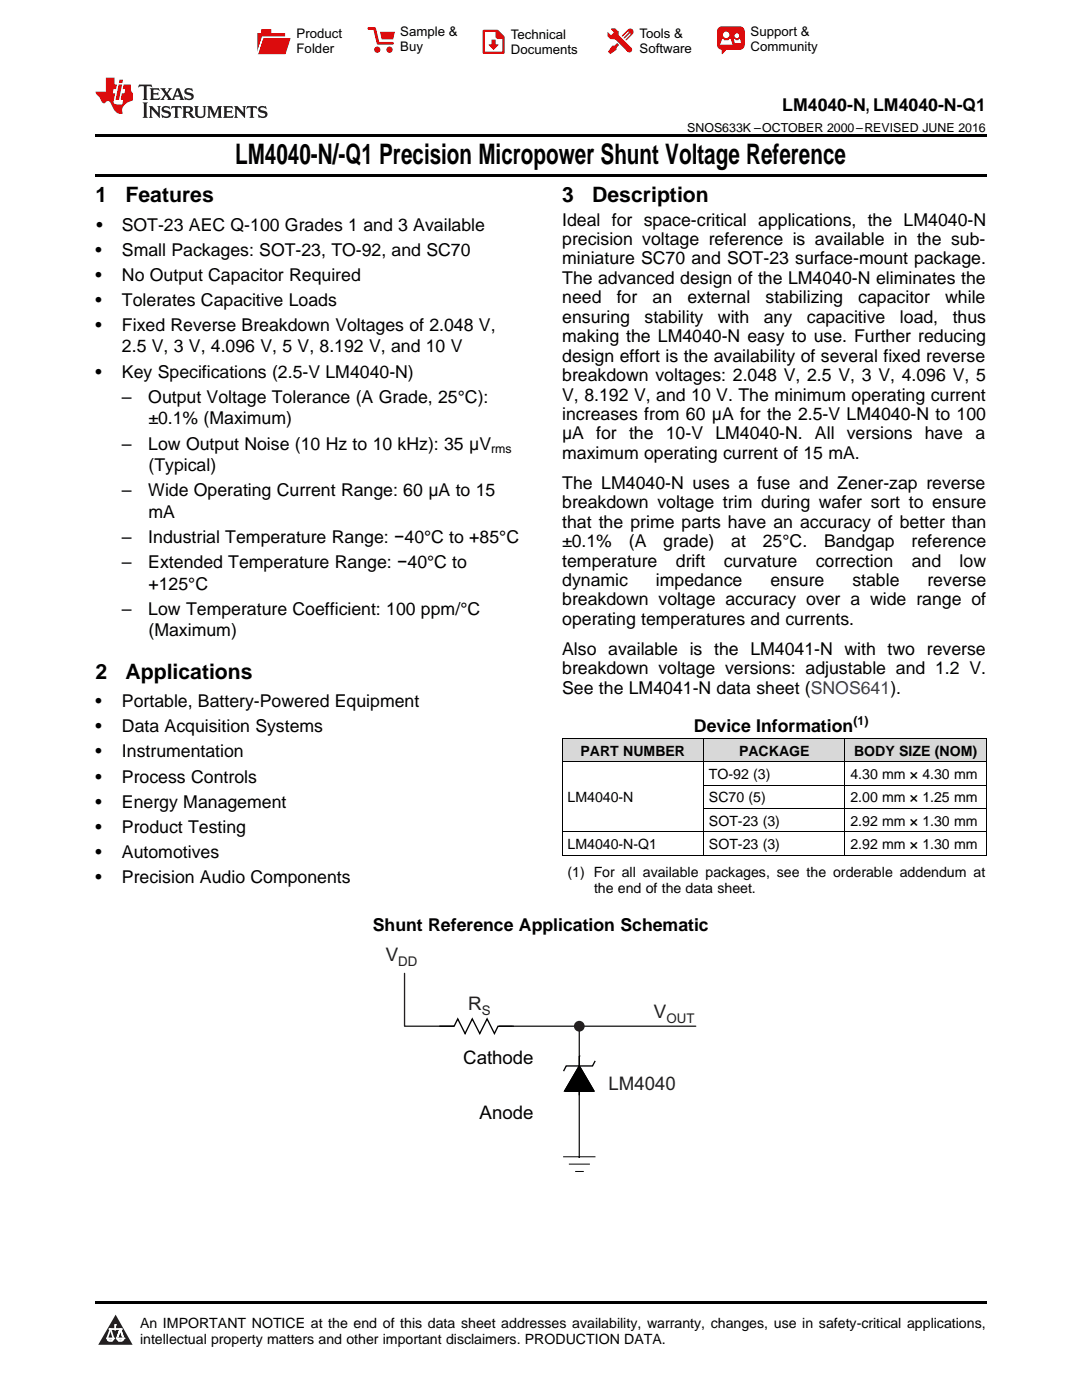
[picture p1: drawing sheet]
<svg xmlns="http://www.w3.org/2000/svg" width="216mm" height="279mm" viewBox="0 0 216 279" stroke-linecap="round" stroke-linejoin="round" font-family="sans-serif">
<defs><g id="words">
<text font-size="5.6" x="46.9" y="32.8">LM4040-N/-Q1 Precision Micropower Shunt Voltage Reference</text>
<g font-size="4.2">
<text x="19" y="40.4">1</text>
<text x="25" y="40.4">Features</text>
<text x="112.2" y="40.4">3</text>
<text x="118.2" y="40.4">Description</text>
<text x="19" y="135.4">2</text>
<text x="25" y="135.4">Applications</text>
</g>
<g font-size="3.7" fill="#231f20">
<text x="77" y="191.8">V</text>
<text x="93.4" y="201.5">R</text>
<text x="130.5" y="203.1">V</text>
<text x="121.4" y="217.6">LM4040</text>
</g>
<g font-size="3.7">
<text x="92.4" y="212.3">Cathode</text>
<text x="95.7" y="223.4">Anode</text>
</g>
<g font-size="3.5">
<text x="156.1" y="22.2">LM4040-N, LM4040-N-Q1</text>
<text x="19.2" y="46.1">•</text>
<text x="24.3" y="46.1">SOT-23 AEC Q-100 Grades 1 and 3 Available</text>
<text x="112.2" y="45">Ideal for space-critical applications, the LM4040-N</text>
<text x="19" y="51.1">•</text>
<text x="24.3" y="51.1">Small Packages: SOT-23, TO-92, and SC70</text>
<text x="112.2" y="48.9">precision voltage reference is available in the sub-</text>
<text x="112.2" y="52.8">miniature SC70 and SOT-23 surface-mount package.</text>
<text x="19" y="56.1">•</text>
<text x="24.3" y="56.1">No Output Capacitor Required</text>
<text x="112.2" y="56.7">The advanced design of the LM4040-N eliminates the</text>
<text x="19" y="61.1">•</text>
<text x="24.3" y="61.1">Tolerates Capacitive Loads</text>
<text x="112.2" y="60.5">need</text>
<text x="112.2" y="64.4">ensuring</text>
<text x="123.1" y="60.5">for</text>
<text x="128.6" y="64.4">stability</text>
<text x="130.2" y="60.5">an</text>
<text x="137.2" y="60.5">external</text>
<text x="143.3" y="64.4">with</text>
<text x="152.4" y="64.4">any</text>
<text x="152.7" y="60.5">stabilizing</text>
<text x="161" y="64.4">capacitive</text>
<text x="171.3" y="60.5">capacitor</text>
<text x="179.6" y="64.4">load,</text>
<text x="188.6" y="60.5">while</text>
<text x="190.1" y="64.4">thus</text>
<text x="19" y="66.1">•</text>
<text x="24.3" y="66.1">Fixed Reverse Breakdown Voltages of 2.048 V,</text>
<text x="24.3" y="70.3">2.5 V, 3 V, 4.096 V, 5 V, 8.192 V, and 10 V</text>
<text x="112.2" y="68.3">making the LM4040-N easy to use. Further reducing</text>
<text x="19" y="75.4">•</text>
<text x="24.3" y="75.4">Key Specifications (2.5-V LM4040-N)</text>
<text x="112.2" y="72.2">design effort is the availability of several fixed reverse</text>
<text x="112.2" y="76.1">breakdown voltages: 2.048 V, 2.5 V, 3 V, 4.096 V, 5</text>
<text x="24.3" y="80.4">–</text>
<text x="29.6" y="80.4">Output Voltage Tolerance (A Grade, 25°C):</text>
<text x="112.2" y="79.9">V, 8.192 V, and 10 V. The minimum operating current</text>
<text x="112.2" y="83.8">increases from 60 μA for the 2.5-V LM4040-N to 100</text>
<text x="24.3" y="89.7">–</text>
<text x="29.6" y="89.7">Low Output Noise (10 Hz to 10 kHz): 35 μV</text>
<text x="29.6" y="84.7">±0.1% (Maximum)</text>
<text x="112.2" y="87.7">μA for the 10-V LM4040-N. All versions have a</text>
<text x="29.6" y="94">(Typical)</text>
<text x="112.2" y="91.6">maximum operating current of 15 mA.</text>
<text x="24.3" y="99.1">–</text>
<text x="29.6" y="99.1">Wide Operating Current Range: 60 μA to 15</text>
<text x="112.2" y="97.5">The LM4040-N uses a fuse and Zener-zap reverse</text>
<text x="112.2" y="101.4">breakdown voltage trim during wafer sort to ensure</text>
<text x="29.6" y="103.3">mA</text>
<text x="112.2" y="105.3">that the prime parts have an accuracy of better than</text>
<text x="24.3" y="108.4">–</text>
<text x="24.3" y="113.5">–</text>
<text x="29.6" y="108.4">Industrial Temperature Range: −40°C to +85°C</text>
<text x="29.6" y="113.5">Extended Temperature Range: −40°C to</text>
<text x="112.2" y="109.2">±0.1%</text>
<text x="112.2" y="113.1">temperature</text>
<text x="125.5" y="109.2">(A</text>
<text x="132.4" y="109.2">grade)</text>
<text x="134.9" y="113.1">drift</text>
<text x="144.4" y="113.1">curvature</text>
<text x="145.9" y="109.2">at</text>
<text x="152.2" y="109.2">25°C.</text>
<text x="162.8" y="113.1">correction</text>
<text x="164.4" y="109.2">Bandgap</text>
<text x="181.9" y="109.2">reference</text>
<text x="181.9" y="113.1">and</text>
<text x="191.5" y="113.1">low</text>
<text x="29.6" y="117.7">+125°C</text>
<text x="112.2" y="116.9">dynamic</text>
<text x="130.9" y="116.9">impedance</text>
<text x="153.7" y="116.9">ensure</text>
<text x="170.1" y="116.9">stable</text>
<text x="185.1" y="116.9">reverse</text>
<text x="24.3" y="122.8">–</text>
<text x="29.6" y="122.8">Low Temperature Coefficient: 100 ppm/°C</text>
<text x="112.2" y="120.8">breakdown voltage accuracy over a wide range of</text>
<text x="112.2" y="124.7">operating temperatures and currents.</text>
<text x="29.6" y="127">(Maximum)</text>
<text x="112.2" y="130.7">Also available is the LM4041-N with two reverse</text>
<text x="112.2" y="134.5">breakdown voltage versions: adjustable and 1.2 V.</text>
<text x="19" y="141.1">•</text>
<text x="24.3" y="141.1">Portable, Battery-Powered Equipment</text>
<text x="112.2" y="138.4">See the LM4041-N data sheet (SNOS641).</text>
<text x="19" y="146.2">•</text>
<text x="24.3" y="146.2">Data Acquisition Systems</text>
<text x="138.5" y="146.2">Device Information</text>
<text x="19" y="151.2">•</text>
<text x="24.3" y="151.2">Instrumentation</text>
<text x="19" y="156.2">•</text>
<text x="19" y="161.2">•</text>
<text x="24.3" y="156.2">Process Controls</text>
<text x="24.3" y="161.2">Energy Management</text>
<text x="19" y="166.2">•</text>
<text x="24.3" y="166.2">Product Testing</text>
<text x="19" y="171.2">•</text>
<text x="24.3" y="171.2">Automotives</text>
<text x="19" y="176.2">•</text>
<text x="24.3" y="176.2">Precision Audio Components</text>
<text x="74.4" y="185.9">Shunt Reference Application Schematic</text>
</g>
<g font-size="2.8">
<text x="115.8" y="150.8">PART NUMBER</text>
<text x="141.5" y="155.5">TO-92 (3)</text>
<text x="147.5" y="150.8">PACKAGE</text>
<text x="169.7" y="155.5">4.30 mm × 4.30 mm</text>
<text x="170.4" y="150.8">BODY SIZE (NOM)</text>
<text x="113.2" y="160.1">LM4040-N</text>
<text x="141.5" y="160.1">SC70 (5)</text>
<text x="169.7" y="160.1">2.00 mm × 1.25 mm</text>
<text x="141.5" y="164.8">SOT-23 (3)</text>
<text x="169.7" y="164.8">2.92 mm × 1.30 mm</text>
<text x="113.2" y="169.4">LM4040-N-Q1</text>
<text x="141.5" y="169.4">SOT-23 (3)</text>
<text x="169.7" y="169.4">2.92 mm × 1.30 mm</text>
<text x="113.2" y="174.9">(1) For all available packages, see the orderable addendum at</text>
<text x="118.5" y="178.1">the end of the data sheet.</text>
<text x="27.9" y="265">An IMPORTANT NOTICE at the end of this data sheet addresses availability, warranty, changes, use in safety-critical applications,</text>
<text x="27.9" y="268.2">intellectual property matters and other important disclaimers. PRODUCTION DATA.</text>
</g>
<g font-size="2.7" fill="#231f20">
<text x="79.5" y="192.8">DD</text>
<text x="96.1" y="202.6">S</text>
<text x="133" y="204.2">OUT</text>
</g>
<g font-size="2.6">
<text x="59.2" y="7.6">Product</text>
<text x="59.2" y="10.6">Folder</text>
<text x="79.9" y="7.3">Sample &amp;</text>
<text x="79.9" y="10.2">Buy</text>
<text x="101.9" y="7.8">Technical</text>
<text x="101.9" y="10.8">Documents</text>
<text x="127.6" y="7.6">Tools &amp;</text>
<text x="127.6" y="10.6">Software</text>
<text x="149.8" y="7.2">Support &amp;</text>
<text x="149.8" y="10.2">Community</text>
</g>
<g font-size="2.5">
<text x="137.1" y="26.3">SNOS633K –OCTOBER 2000–REVISED JUNE 2016</text>
<text x="98" y="90.5">rms</text>
<text x="170.3" y="144.7">(1)</text>
</g>
</g></defs>
<g fill="#d8d8d8">
<path d="M112.2 147.4h28.2v4.7h-28.2z"/>
<path d="M140.4 147.4h28.2v4.7h-28.2z"/>
<path d="M168.6 147.4h28.2v4.7h-28.2z"/>
</g>
<path d="M23.1 262.4l3.4 6h-6.9z" fill="#231f20"/>
<path d="M21.4 267.1h1.2l-.3 .5h-.3a.55 .55 0 0 1-.6-.5z" fill-rule="evenodd" fill="#fff"/>
<path d="M21.4 267.1h1.2l-.3 .5h-.3a.55 .55 0 0 1-.6-.5z" fill="none" stroke="#231f20" stroke-width=".34"/>
<path d="M21.4 267.1l1.2 .1-.3 .4h-.5z" fill="none" stroke="#fff" stroke-width=".34"/>
<path d="M23 265.3h.1" fill="none" stroke="#fff" stroke-width=".34"/>
<path d="M23 264.4v.9z" fill="#fff"/>
<path d="M23 264.4v.9z" fill="none" stroke="#fff" stroke-width=".34"/>
<circle cx="23" cy="264.4" r=".17" fill="#fff"/>
<path d="M21.9 265.2h.1" fill="none" stroke="#fff" stroke-width=".34"/>
<path d="M21.9 265.2h2.3z" fill="#fff"/>
<path d="M21.9 265.2h2.3z" fill="none" stroke="#fff" stroke-width=".34"/>
<circle cx="24.2" cy="265.2" r=".17" fill="#fff"/>
<path d="M23.3 267.1h.1" fill="none" stroke="#fff" stroke-width=".34"/>
<path d="M24 265.2l-.7 1.9z" fill="#fff"/>
<path d="M24 265.2l-.7 1.9z" fill="none" stroke="#fff" stroke-width=".34"/>
<path d="M24 265.2l.7 1.9z" fill="#fff"/>
<path d="M24 265.2l.7 1.9z" fill="none" stroke="#fff" stroke-width=".34"/>
<path d="M24.6 267.1h.1" fill="none" stroke="#fff" stroke-width=".34"/>
<circle cx="21.4" cy="267.1" r=".17" fill="#fff"/>
<path d="M22.1 265.2l-.7 1.9z" fill="#fff"/>
<path d="M22.1 265.2l-.7 1.9z" fill="none" stroke="#fff" stroke-width=".34"/>
<path d="M22.1 265.2l.5 1.9z" fill="#fff"/>
<path d="M22.1 265.2l.5 1.9z" fill="none" stroke="#fff" stroke-width=".34"/>
<circle cx="22.6" cy="267.1" r=".17" fill="#fff"/>
<path d="M23.4 267.1h1.3a.65 .65 0 0 1-.7 .5 .65 .65 0 0 1-.6-.5z" fill-rule="evenodd" fill="#fff"/>
<path d="M23.4 267.1h1.3a.65 .65 0 0 1-.7 .5 .65 .65 0 0 1-.6-.5z" fill="none" stroke="#231f20" stroke-width=".34"/>
<path d="M23.4 267.1h1.3l-.4 .5h-.6z" fill="none" stroke="#fff" stroke-width=".34"/>
<path d="M23.3 267.1h.1" fill="none" stroke="#fff" stroke-width=".34"/>
<circle cx="24.7" cy="267.1" r=".17" fill="#fff"/>
<path d="M19 259.7h177.8v.5h-177.8z" fill="#000"/>
<g fill="#fff">
<path d="M85.4 217.6h26.8v9.8h-26.8z" fill-rule="evenodd"/>
<path d="M82.4 206.9h29.9v9.8h-29.9z" fill-rule="evenodd"/>
</g>
<path d="M80.7 194.3v10.5h58.1M115.6 204.8v26.1" fill="none" stroke="#231f20" stroke-width=".27"/>
<circle cx="115.6" cy="204.8" r="1.07" fill="#231f20"/>
<path d="M90.6 203.4h8.8v2.9h-8.8z" fill-rule="evenodd" fill="#fff"/>
<path d="M87.7 204.8h2.9l.7-1.5 1.5 3 1.4-3 1.5 3 1.5-3 1.5 3 .7-1.5h2.9M112.7 217.7h5.8l-2.9-5-2.9 5h5.8M115.6 212.7l2.9 5h-5.8zM115.6 210.7h.1M115.6 210.7v7.9M118.8 211.7l-.6 1h-5.2l-.6 1.1" fill="none" stroke="#000" stroke-width=".27"/>
<path d="M112.2 152h84.6M112.2 147.4h84.6M112.2 147.4v23.3M140.4 147.4v23.3M140.4 156.7h56.4M168.6 147.4v23.3M196.8 147.4v23.3M112.2 170.7h84.6M112.2 166h84.6M140.4 161.3h56.4M102.4 204.8h.1" fill="none" stroke="#000" stroke-width=".2"/>
<path d="M115.6 212.7l2.9 5h-5.8z" fill="#000"/>
<path d="M112.4 230.9h6.4M113.5 232.3h4.2M114.8 233.8h1.7M115.6 230.9h.1" fill="none" stroke="#000" stroke-width=".23"/>
<path d="M19 34.8h177.8v.5h-177.8zM19 26.8h177.8v.6h-177.8z" fill="#000"/>
<path d="M27.7 16.9l-.1 .6 .6-.3h.5v.2v2.2l-.2 .4h1l-.2-.4v-2.2v-.2h.5l.6 .3-.2-.6zM29.9 17.6l.2 .4v1.6l-.2 .4h1.9l.1-.6a1.09 1.09 0 0 1-1.3 .1v-.6h.6l.4 .2v-.7l-.2 .2h-.8v-.6l.2-.1a1.01 1.01 0 0 1 1 .3l-.1-.6zM32 17.6l.9 1.2-1 1.2h.9l-.2-.3 .5-.7 .5 .7-.3 .3h1.7l-.2-.3 .1-.4h1l.1 .4-.2 .3h1l-.3-.4-.7-2h-.5l-1 2.2-.8-1.1 .9-1.1h-.9l.2 .2-.4 .7-.4-.7 .2-.2zM35.4 18l.4 1h-.8zM37 17.7a.66 .66 0 0 0-.2 .8 .66 .66 0 0 0 .6 .4l.7 .2 .1 .2a.8 .8 0 0 1-.7 .4 .8 .8 0 0 1-.7-.5l.1 .8 .2-.2a.94 .94 0 0 0 1.1 .1 .94 .94 0 0 0 .4-.9 1.48 1.48 0 0 0-1.3-.6v-.4a1.1 1.1 0 0 1 1.2 .2l-.2-.6-.2 .1-.5-.1zM28.5 20.4l.2 .4v2.3l-.2 .4h1l-.2-.4v-2.3l.2-.4zM29.7 21.2l.2 .4v1.5l-.2 .4h.8l-.3-.4 .1-1.3 1.6 1.8v-2l.2-.4h-.7l.2 .2v1.1l-1.2-1.3zM32.5 21.3a.66 .66 0 0 0-.2 .8 .66 .66 0 0 0 .6 .4l.6 .2 .2 .2a.8 .8 0 0 1-.8 .4 .8 .8 0 0 1-.7-.5l.2 .7 .2-.1a.94 .94 0 0 0 1 .1 .94 .94 0 0 0 .5-1 1.47 1.47 0 0 0-1.3-.6l-.1-.3a1.1 1.1 0 0 1 1.3 .2l-.2-.6-.2 .1-.5-.2zM34.3 21.2l-.2 .6a.64 .64 0 0 1 .8-.3v1.6l-.2 .4h1l-.3-.4 .1-1.6a.66 .66 0 0 1 .8 .3l-.2-.6zM36.3 21.2l.3 .4v1.5l-.3 .4h1l-.2-.2v-.7h.5l.1 .1a.8 .8 0 0 0 1.2 .7l-1-1a.62 .62 0 0 0 .6-.5 .62 .62 0 0 0-.6-.7zM37.1 21.5h.1a.48 .48 0 0 1 .6 0 .48 .48 0 0 1 .1 .6l-.2 .1-.6 .1zM38.7 21.2l.2 .2a2.29 2.29 0 0 0 .4 2 1.05 1.05 0 0 0 1.7-.7v-1.3l.2-.2h-.8l.2 .4v1.1a.61 .61 0 0 1-.6 .6 .61 .61 0 0 1-.6-.6v-1.1l.3-.4zM41.3 21.2l.3 .4v1.5l-.3 .4h.8l-.2-.4v-1.4l.8 1.9 .9-1.9v1.4l-.2 .4h.9l-.2-.4v-1.5l.2-.4h-.8l-.7 1.5-.6-1.5zM44.5 21.2l.2 .4v1.5l-.2 .4h1.9l.2-.6a1.1 1.1 0 0 1-1.4 .2v-.7h.6l.4 .2v-.6l-.2 .1-.8 .1v-.6l.2-.1a1.02 1.02 0 0 1 1.1 .2l-.2-.5zM46.7 21.2l.2 .4v1.5l-.2 .4h.8l-.3-.4 .1-1.3 1.6 1.8v-2l.2-.4h-.7l.2 .2v1.1l-1.2-1.3zM49.3 21.2l-.1 .6a.64 .64 0 0 1 .8-.3v1.6l-.3 .4h1l-.2-.4v-1.6a.66 .66 0 0 1 .8 .3l-.1-.6zM51.7 21.3a.66 .66 0 0 0-.2 .7 .66 .66 0 0 0 .7 .5l.6 .2 .1 .2a.8 .8 0 0 1-.7 .4 .8 .8 0 0 1-.7-.5l.1 .7 .2-.1a.94 .94 0 0 0 1.1 .1 .94 .94 0 0 0 .4-1 1.48 1.48 0 0 0-1.2-.6l-.1-.3a1.1 1.1 0 0 1 1.2 .2l-.2-.6-.1 .1-.6-.2z" fill="#231f20"/>
<path d="M21.1 15.5v2.8h-2v.4l.9 .9a.96 .96 0 0 0 1 1 .59 .59 0 0 1 .5-.4 .59 .59 0 0 1 .5 .3l.4 .8a1.61 1.61 0 0 0 2.1 1.3 1.63 1.63 0 0 1 1.1-2.2l.9-.3v-1.5a1.6 1.6 0 0 1-.4-1.7h-1.4l-.2 .9h.5l-.2 .8h-.5l-.2 1v.3h.5l-.2 .9h-.7a.74 .74 0 0 1-1-.6l.3-1.6h-.5l.2-.8h.5l.1-.9h-.4v-1.4zM23.7 16.9l-.7 3h.8l.6-3zM23.8 15.9l-.1 .7h.7l.2-.7z" fill="#ee1d23"/>
<g fill="#d60000">
<path d="M52.1 5.8h2v.8h2.8v4.2h-5.5v-4.2h.7z" fill-rule="evenodd"/>
<path d="M52.4 7.5h5.6l-1 3.3h-5.6z" fill-rule="evenodd"/>
</g>
<path d="M52.4 7.4h5.7l-.1 .1h-5.5l-1.1 3.3z" fill-rule="evenodd" fill="#fff"/>
<path d="M52.4 7.4h5.7l-.1 .1h-5.5l-1.1 3.3z" fill="none" stroke="#fff" stroke-width=".2"/>
<path d="M73.6 5.7h1.1l.7 2.9h2.9" fill="none" stroke="#d60000" stroke-width=".55"/>
<g fill="#d60000">
<path d="M75.8 6.3h3l-.4 1.6h-2.2z" fill-rule="evenodd"/>
<circle cx="75.3" cy="9.9" r=".62"/>
<circle cx="77.7" cy="9.9" r=".62"/>
</g>
<path d="M96.5 6.2h2.7l1.3 1.2v3.1h-4z" fill="none" stroke="#d60000" stroke-width=".44"/>
<g fill="#d60000">
<path d="M98.1 7.9h.8v1h.5l-.9 1.1-1-1v-.1h.6z" fill-rule="evenodd"/>
<path d="M98.9 6.2h.3l1.3 1.2v.4h-1.3l-.3-.4z" fill-rule="evenodd"/>
<path d="M121.9 5.7h.8l.7 .6 .1 .7 2.5 2.5-.8 .8-2.3-2.3-1.1-.2-.6-.6v-.8l.7 .6 .5-.4v-.2l-.5-.5z" fill-rule="evenodd"/>
<path d="M122.2 9.1h.4l.5-.5 .4 .4-.5 .5v.4l-1.2 .9-.5-.5z" fill-rule="evenodd"/>
<path d="M125.3 5.9a.67 .67 0 0 1 .9 0 .67 .67 0 0 1 0 .9z" fill-rule="evenodd"/>
<path d="M125.3 5.9l.9 .9-1.2 1.2h-.2v-.2l1-.9v-.2h-.2l-.9 1h-.2v-.2l.9-1 .1-.2h-.3l-.9 1h-.2v-.2z" fill-rule="evenodd"/>
<circle cx="125.6" cy="9.9" r=".54"/>
</g>
<path d="M123.3 6.3v.7" fill="none" stroke="#d60000" stroke-width=".2"/>
<g fill="#d60000">
<path d="M143.4 5.5l.6-.2h3.6a.95 .95 0 0 1 1 .9v2.8a.95 .95 0 0 1-1 .9h-3.6a.95 .95 0 0 1-.9-.9v-2.8z" fill-rule="evenodd"/>
<path d="M144 9.9h.9l-.7 .9h-.2z" fill-rule="evenodd"/>
</g>
<g fill="#fff">
<path d="M146.6 8.6h1.3z"/>
<path d="M144.1 7.8h.3l.1 .2h.8l.2-.2h.3l.4 1.1h-2.5z" fill-rule="evenodd"/>
<path d="M146.4 7.8h.3l.1 .2h.5l.2-.2h.2l.2 .8h-1.3z" fill-rule="evenodd"/>
<circle cx="144.9" cy="6.9" r=".65"/>
<circle cx="147" cy="7.1" r=".48"/>
</g>
<use href="#words"/>
</svg>
